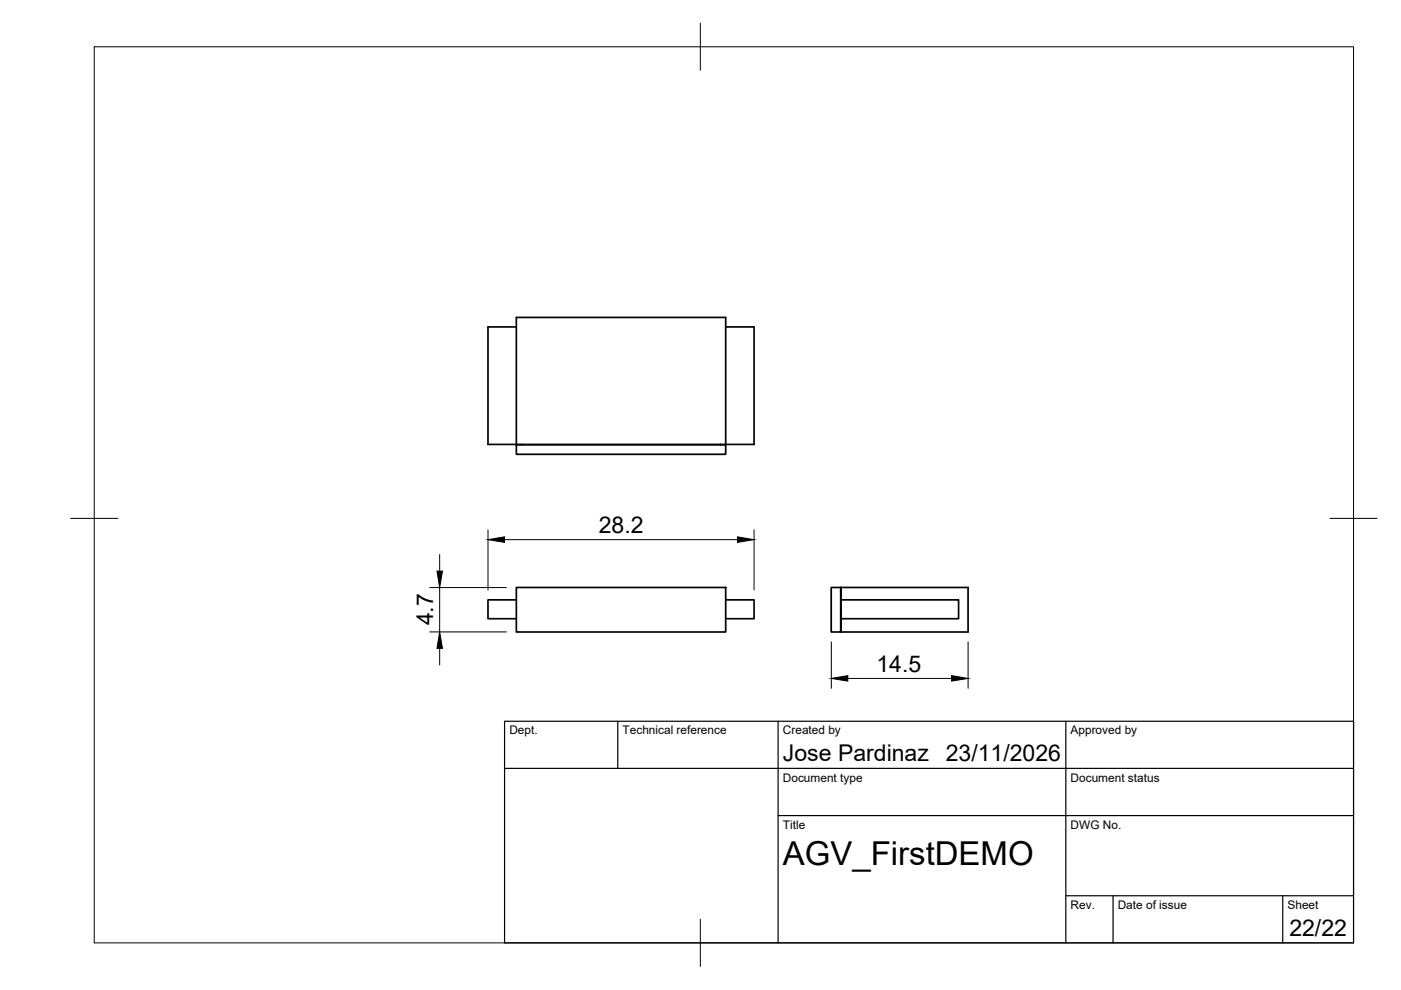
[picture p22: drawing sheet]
<svg xmlns="http://www.w3.org/2000/svg" width="297mm" height="210mm" viewBox="0 0 297 210" stroke-linecap="round" stroke-linejoin="round" font-family="sans-serif">
<defs><g id="words">
<text font-size="7" x="166" y="183.4">AGV_FirstDEMO</text>
<g font-size="4.9">
<text x="127" y="113">28.2</text>
<text x="91.8" y="132.6" transform="rotate(-90 91.8 132.6)">4.7</text>
<text x="185.8" y="142.4">14.5</text>
<text x="166" y="161.4">Jose Pardinaz</text>
<text x="200.5" y="161.4">23/11/2026</text>
<text x="273.4" y="198.6">22/22</text>
</g>
<g font-size="2.5">
<text x="108" y="155.7">Dept.</text>
<text x="132" y="155.7">Technical reference</text>
<text x="166" y="155.7">Created by</text>
<text x="227" y="155.7">Approved by</text>
<text x="166" y="165.7">Document type</text>
<text x="227" y="165.7">Document status</text>
<text x="166" y="175.7">Title</text>
<text x="227" y="175.7">DWG No.</text>
<text x="227" y="192.7">Rev.</text>
<text x="237" y="192.7">Date of issue</text>
<text x="273" y="192.7">Sheet</text>
</g>
</g></defs>
<!-- layer: Visible -->
<g fill="none" stroke="#000" stroke-width=".36">
<path d="M109.5 69.3h-6v24.9h56.4v-24.9h-6M109.5 94.3h44.4v2h-44.4zM109.5 94.2v-26.9h44.4v26.9M110.6 94.2v.1M152.8 94.2v.1M109.5 124.6h44.4v9.4h-44.4zM109.5 127.2h-6v4h6M153.9 127.2h6v4h-6M176.2 124.6h2v9.4h-2zM178.2 125.7h.1M178.2 132.9h.1M178.3 124.6h27v9.4h-27z"/>
<path d="M178.3 127.2h24.9v4h-24.9"/>
</g>
<!-- layer: BORDER -->
<path d="M20 9.9h267v190h-267zM148.5 4.9v10M15 109.9h10M282 109.9h10M148.5 194.9v10" fill="none" stroke="#000" stroke-width=".21"/>
<!-- layer: TITLEBLOCK -->
<path d="M107 152.9h180v47h-180zM131 152.9v10M165 152.9v47M226 152.9v47M107 162.9h180M165 172.9h122M226 189.9h61M236 189.9v10M272 189.9v10" fill="none" stroke="#000" stroke-width=".25"/>
<!-- layer: FD_Dimensions -->
<path d="M93.2 117.6v3.5M103.5 112.3v12.8M107 114.4h49.4M159.9 112.3v12.8M91.1 134h16.3M91.1 124.6h16.3M93.2 124.6v9.4M93.2 137.5v3.5M176.3 136.1v9.8M205.3 136.1v9.8M179.7 143.8h22.1" fill="none" stroke="#000" stroke-width=".21"/>
<path d="M103.5 114.4l3.5-.6v1.2zM156.4 113.8l3.5 .6-3.5 .6zM93.2 134l.6 3.5h-1.2zM92.6 121.1h1.2l-.6 3.5zM176.3 143.8l3.4-.6v1.2zM201.8 143.2l3.5 .6-3.5 .6z" fill="#000" stroke="#000" stroke-width=".21"/>
<use href="#words"/>
</svg>
